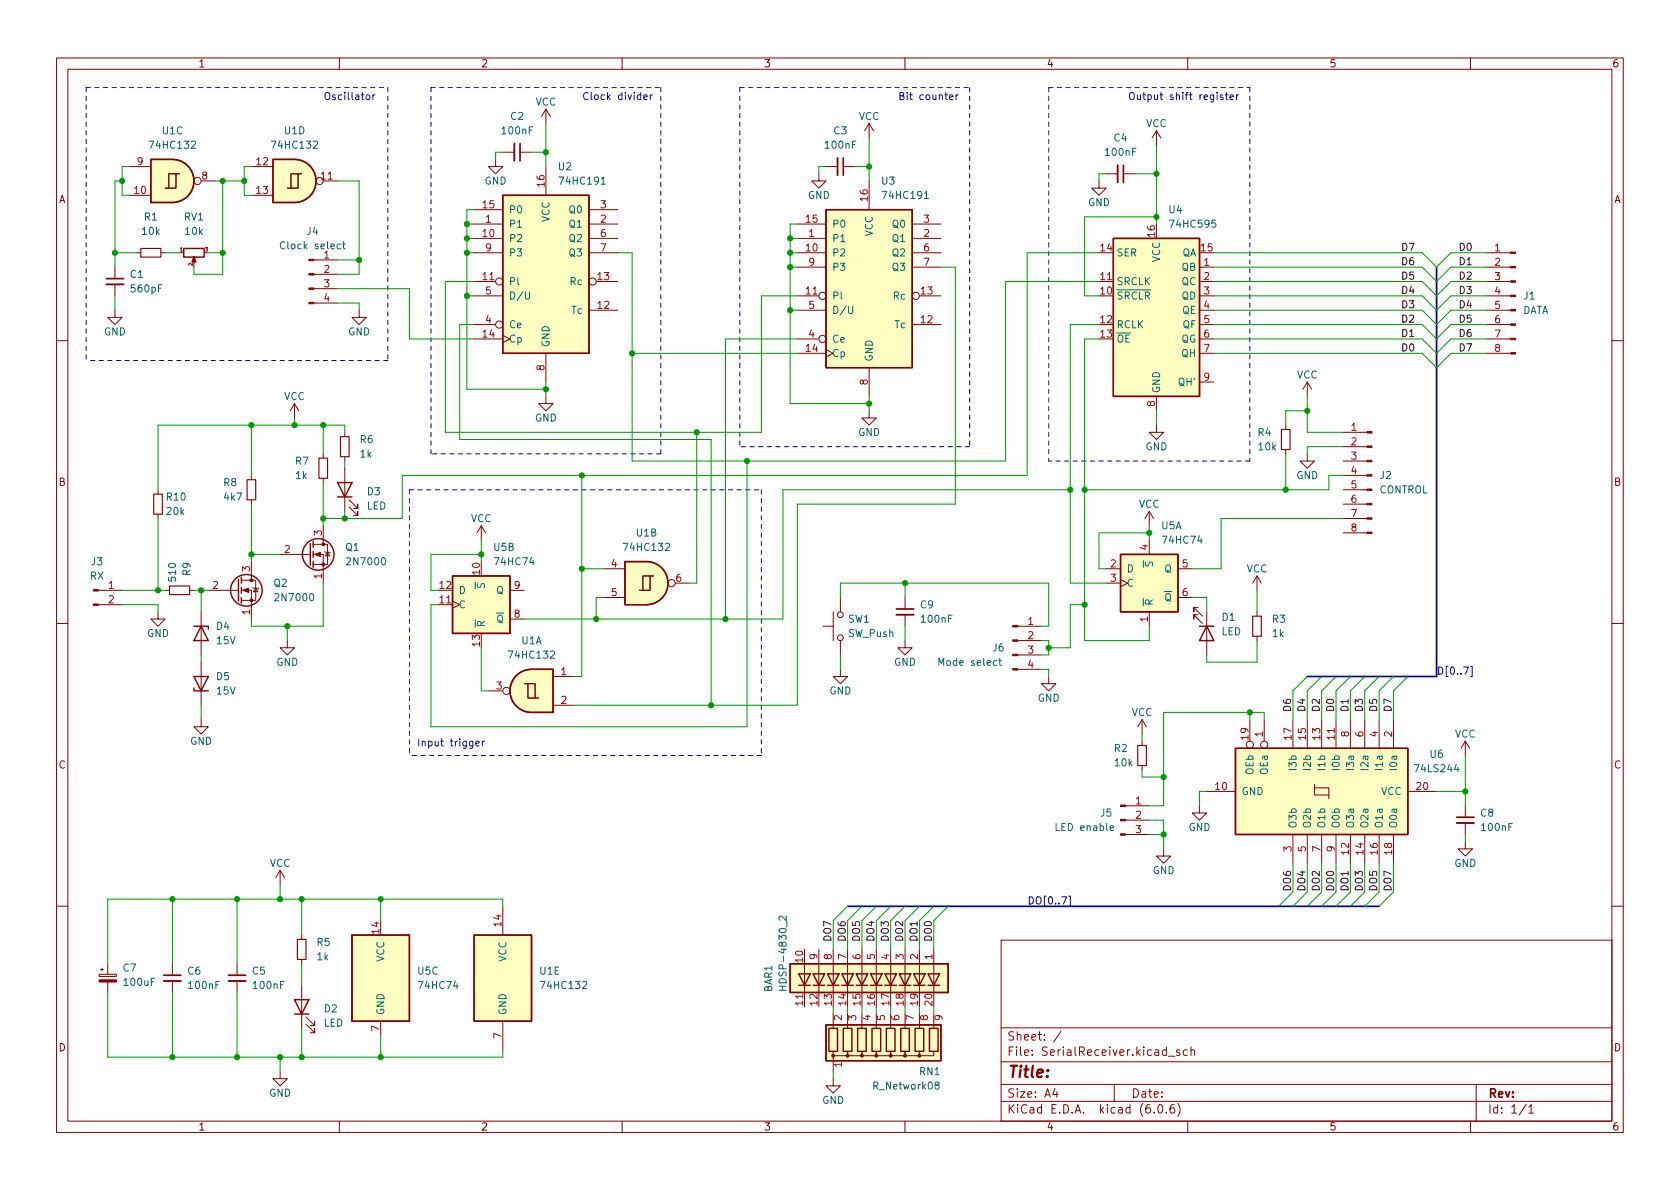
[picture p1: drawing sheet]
<svg xmlns="http://www.w3.org/2000/svg" width="297mm" height="210mm" viewBox="0 0 297 210" stroke-linecap="round" stroke-linejoin="round" font-family="sans-serif">
<defs><g id="words">
<text font-size="2.8" fill="#840000" x="178" y="190.6">Title:</text>
<g font-size="2.1" fill="#840000">
<text x="178" y="184">Sheet: /</text>
<text x="178" y="186.7">File: SerialReceiver.kicad_sch</text>
<text x="178" y="196.9">KiCad E.D.A. kicad (6.0.6)</text>
<text x="178" y="194.1">Size: A4</text>
<text x="200" y="194.1">Date:</text>
<text x="263" y="194.1">Rev:</text>
<text x="263" y="196.9">Id: 1/1</text>
</g>
<g font-size="1.8" fill="#840000">
<text x="35" y="11.9">1</text>
<text x="85" y="11.9">2</text>
<text x="135" y="11.9">3</text>
<text x="185" y="11.9">4</text>
<text x="235" y="11.9">5</text>
<text x="285" y="11.9">6</text>
<text x="10.3" y="35.9">A</text>
<text x="285.3" y="35.9">A</text>
<text x="10.3" y="85.9">B</text>
<text x="285.3" y="85.9">B</text>
<text x="10.3" y="135.9">C</text>
<text x="285.3" y="135.9">C</text>
<text x="10.3" y="185.9">D</text>
<text x="285.3" y="185.9">D</text>
<text x="35" y="199.9">1</text>
<text x="85" y="199.9">2</text>
<text x="135" y="199.9">3</text>
<text x="185" y="199.9">4</text>
<text x="235" y="199.9">5</text>
<text x="285" y="199.9">6</text>
</g>
<g font-size="1.8" fill="#0000c2">
<text x="57.1" y="17.7">Oscillator</text>
<text x="102.9" y="17.7">Clock divider</text>
<text x="158.7" y="17.7">Bit counter</text>
<text x="199.4" y="17.7">Output shift register</text>
<text x="73.7" y="132">Input trigger</text>
</g>
<g font-size="1.8" fill="#006464">
<text x="28.7" y="23.7">U1C</text>
<text x="50.3" y="23.7">U1D</text>
<text x="88.9" y="23.7">100nF</text>
<text x="90.3" y="21.2">C2</text>
<text x="94.7" y="18.7">VCC</text>
<text x="147.5" y="23.7">C3</text>
<text x="151.8" y="21.2">VCC</text>
<text x="202.6" y="22.5">VCC</text>
<text x="26.7" y="26.3">74HC132</text>
<text x="48.3" y="26.3">74HC132</text>
<text x="146" y="26.3">100nF</text>
<text x="195.6" y="27.6">100nF</text>
<text x="197" y="25">C4</text>
<text x="85.7" y="32.6">GND</text>
<text x="98.8" y="30.1">U2</text>
<text x="99.2" y="32.6">74HC191</text>
<text x="142.8" y="35.2">GND</text>
<text x="155.9" y="32.6">U3</text>
<text x="156.4" y="35.2">74HC191</text>
<text x="25.2" y="41.5">10k</text>
<text x="25.5" y="39">R1</text>
<text x="32.6" y="39">RV1</text>
<text x="32.8" y="41.5">10k</text>
<text x="54.3" y="41.5">J4</text>
<text x="89.9" y="40.3">P1</text>
<text x="89.9" y="37.7">P0</text>
<text x="97.2" y="39.3" transform="rotate(-90 97.2 39.3)">VCC</text>
<text x="100.8" y="40.3">Q1</text>
<text x="100.8" y="37.7">Q0</text>
<text x="147.1" y="40.3">P0</text>
<text x="154.3" y="41.8" transform="rotate(-90 154.3 41.8)">VCC</text>
<text x="157.9" y="40.3">Q0</text>
<text x="192.3" y="36.4">GND</text>
<text x="206.7" y="37.7">U4</text>
<text x="207.2" y="40.3">74HC595</text>
<text x="50.1" y="44.1">Clock select</text>
<text x="89.9" y="42.8">P2</text>
<text x="89.9" y="45.3">P3</text>
<text x="100.8" y="42.8">Q2</text>
<text x="100.8" y="45.3">Q3</text>
<text x="147.1" y="42.8">P1</text>
<text x="147.1" y="45.3">P2</text>
<text x="147.1" y="47.9">P3</text>
<text x="157.9" y="42.8">Q1</text>
<text x="157.9" y="45.3">Q2</text>
<text x="157.9" y="47.9">Q3</text>
<text x="197.4" y="45.3">SER</text>
<text x="205.1" y="46.4" transform="rotate(-90 205.1 46.4)">VCC</text>
<text x="208.9" y="47.9">QB</text>
<text x="208.9" y="45.3">QA</text>
<text x="23" y="49.1">C1</text>
<text x="23.3" y="51.7">560pF</text>
<text x="89.9" y="50.4">Pl</text>
<text x="89.9" y="53">D/U</text>
<text x="100.9" y="50.4">Rc</text>
<text x="147.1" y="53">Pl</text>
<text x="158" y="53">Rc</text>
<text x="197.4" y="53">~{SRCLR}</text>
<text x="197.4" y="50.4">SRCLK</text>
<text x="208.9" y="50.4">QC</text>
<text x="208.9" y="53">QD</text>
<text x="269.4" y="53">J1</text>
<text x="18.4" y="59.3">GND</text>
<text x="61.5" y="59.3">GND</text>
<text x="89.9" y="58">Ce</text>
<text x="101.1" y="55.5">Tc</text>
<text x="147.1" y="55.5">D/U</text>
<text x="158.2" y="58">Tc</text>
<text x="197.4" y="58">RCLK</text>
<text x="209" y="55.5">QE</text>
<text x="209.1" y="58">QF</text>
<text x="269.1" y="55.5">DATA</text>
<text x="89.9" y="60.6">Cp</text>
<text x="97.2" y="61.5" transform="rotate(-90 97.2 61.5)">GND</text>
<text x="147.1" y="63.1">Cp</text>
<text x="147.1" y="60.6">Ce</text>
<text x="154.3" y="64" transform="rotate(-90 154.3 64)">GND</text>
<text x="197.4" y="60.6">~{OE}</text>
<text x="208.8" y="60.6">QG</text>
<text x="208.9" y="63.1">QH</text>
<text x="50.2" y="70.7">VCC</text>
<text x="205.1" y="69.6" transform="rotate(-90 205.1 69.6)">GND</text>
<text x="208.5" y="68.2">QH'</text>
<text x="229.3" y="66.9">VCC</text>
<text x="94.6" y="74.5">GND</text>
<text x="151.7" y="77.1">GND</text>
<text x="222.4" y="77.1">R4</text>
<text x="52.3" y="82.2">R7</text>
<text x="63.7" y="78.4">R6</text>
<text x="63.7" y="80.9">1k</text>
<text x="202.5" y="79.6">GND</text>
<text x="222.6" y="79.6">10k</text>
<text x="29.5" y="88.5">R10</text>
<text x="39.6" y="86">R8</text>
<text x="39.7" y="88.5">4k7</text>
<text x="52.3" y="84.7">1k</text>
<text x="65" y="87.6">D3</text>
<text x="201.3" y="89.8">VCC</text>
<text x="229.2" y="84.7">GND</text>
<text x="243.8" y="87.2">CONTROL</text>
<text x="244" y="84.7">J2</text>
<text x="29.5" y="91.1">20k</text>
<text x="64.8" y="90.1">LED</text>
<text x="83.2" y="92.3">VCC</text>
<text x="112.5" y="94.9">U1B</text>
<text x="205.3" y="93.6">U5A</text>
<text x="16.2" y="99.9">J3</text>
<text x="33.7" y="101.8" transform="rotate(-90 33.7 101.8)">R9</text>
<text x="61.1" y="97.4">Q1</text>
<text x="61.6" y="99.9">2N7000</text>
<text x="87.3" y="97.4">U5B</text>
<text x="87.7" y="99.9">74HC74</text>
<text x="110.6" y="97.4">74HC132</text>
<text x="199.1" y="101.2">D</text>
<text x="205.8" y="96.1">74HC74</text>
<text x="205.9" y="101.2">Q</text>
<text x="220.4" y="101.2">VCC</text>
<text x="15.9" y="102.5">RX</text>
<text x="31.1" y="102.7" transform="rotate(-90 31.1 102.7)">510</text>
<text x="48.4" y="103.8">Q2</text>
<text x="48.9" y="106.3">2N7000</text>
<text x="81" y="107.6">C</text>
<text x="81" y="105">D</text>
<text x="87.8" y="105">Q</text>
<text x="162.7" y="107.6">C9</text>
<text x="199.1" y="103.8">C</text>
<text x="203.8" y="107.2" transform="rotate(-90 203.8 107.2)">~{R}</text>
<text x="204.5" y="106.3">~{Q}</text>
<text x="26" y="112.6">GND</text>
<text x="38.3" y="111.4">D4</text>
<text x="38.4" y="113.9">15V</text>
<text x="85.7" y="111" transform="rotate(-90 85.7 111)">~{R}</text>
<text x="86.4" y="110.1">~{Q}</text>
<text x="92.2" y="113.9">U1A</text>
<text x="150" y="110.1">SW1</text>
<text x="150" y="112.6">SW_Push</text>
<text x="163" y="110.1">100nF</text>
<text x="215.9" y="112.3">LED</text>
<text x="216.1" y="109.8">D1</text>
<text x="225" y="110.1">R3</text>
<text x="225" y="112.6">1k</text>
<text x="48.8" y="117.7">GND</text>
<text x="90.2" y="116.5">74HC132</text>
<text x="158.1" y="117.7">GND</text>
<text x="166.4" y="117.7">Mode select</text>
<text x="175.5" y="115.2">J6</text>
<text x="38.3" y="120.3">D5</text>
<text x="38.4" y="122.8">15V</text>
<text x="146.6" y="122.8">GND</text>
<text x="183.5" y="124.1">GND</text>
<text x="33.6" y="131.7">GND</text>
<text x="200.1" y="126.6">VCC</text>
<text x="257.2" y="130.4">VCC</text>
<text x="197" y="133">R2</text>
<text x="197.2" y="135.5">10k</text>
<text x="221.6" y="137" transform="rotate(-90 221.6 137)">OEb</text>
<text x="224.2" y="136.9" transform="rotate(-90 224.2 136.9)">OEa</text>
<text x="229.2" y="135.9" transform="rotate(-90 229.2 135.9)">I3b</text>
<text x="231.8" y="135.9" transform="rotate(-90 231.8 135.9)">I2b</text>
<text x="234.3" y="135.9" transform="rotate(-90 234.3 135.9)">I1b</text>
<text x="236.9" y="135.9" transform="rotate(-90 236.9 135.9)">I0b</text>
<text x="239.4" y="135.8" transform="rotate(-90 239.4 135.8)">I3a</text>
<text x="241.9" y="135.8" transform="rotate(-90 241.9 135.8)">I2a</text>
<text x="244.5" y="135.8" transform="rotate(-90 244.5 135.8)">I1a</text>
<text x="247" y="135.8" transform="rotate(-90 247 135.8)">I0a</text>
<text x="250.4" y="136.5">74LS244</text>
<text x="252.9" y="134">U6</text>
<text x="219.5" y="140.6">GND</text>
<text x="244.2" y="140.6">VCC</text>
<text x="187" y="146.9">LED enable</text>
<text x="194.6" y="144.4">J5</text>
<text x="210.1" y="146.9">GND</text>
<text x="229.2" y="146.6" transform="rotate(-90 229.2 146.6)">O3b</text>
<text x="231.8" y="146.6" transform="rotate(-90 231.8 146.6)">O2b</text>
<text x="234.3" y="146.6" transform="rotate(-90 234.3 146.6)">O1b</text>
<text x="236.9" y="146.6" transform="rotate(-90 236.9 146.6)">O0b</text>
<text x="239.4" y="146.6" transform="rotate(-90 239.4 146.6)">O3a</text>
<text x="241.9" y="146.6" transform="rotate(-90 241.9 146.6)">O2a</text>
<text x="244.5" y="146.6" transform="rotate(-90 244.5 146.6)">O1a</text>
<text x="247" y="146.6" transform="rotate(-90 247 146.6)">O0a</text>
<text x="261.8" y="144.4">C8</text>
<text x="262.1" y="146.9">100nF</text>
<text x="47.7" y="153.3">VCC</text>
<text x="203.8" y="154.6">GND</text>
<text x="257.1" y="153.3">GND</text>
<text x="56.1" y="167.3">R5</text>
<text x="21.8" y="171.8">C7</text>
<text x="33.2" y="172.3">C6</text>
<text x="44.6" y="172.3">C5</text>
<text x="56.1" y="169.8">1k</text>
<text x="67.9" y="170.1" transform="rotate(-90 67.9 170.1)">VCC</text>
<text x="73.9" y="172.3">U5C</text>
<text x="89.5" y="170.1" transform="rotate(-90 89.5 170.1)">VCC</text>
<text x="95.5" y="172.3">U1E</text>
<text x="22" y="174.3">100uF</text>
<text x="33.5" y="174.9">100nF</text>
<text x="44.9" y="174.9">100nF</text>
<text x="57.3" y="179">D2</text>
<text x="67.9" y="179.6" transform="rotate(-90 67.9 179.6)">GND</text>
<text x="74.2" y="174.9">74HC74</text>
<text x="89.5" y="179.6" transform="rotate(-90 89.5 179.6)">GND</text>
<text x="95.9" y="174.9">74HC132</text>
<text x="136.5" y="175.4" transform="rotate(-90 136.5 175.4)">BAR1</text>
<text x="139.1" y="174.3" transform="rotate(-90 139.1 174.3)">HDSP-4830_2</text>
<text x="57.2" y="181.5">LED</text>
<text x="162.6" y="190.1">RN1</text>
<text x="47.6" y="193.9">GND</text>
<text x="145.4" y="195.2">GND</text>
<text x="154.6" y="192.7">R_Network08</text>
</g>
<g font-size="1.8" fill="#a90000">
<text x="24.3" y="29.2">9</text>
<text x="45.4" y="29.2">12</text>
<text x="23.8" y="34.3">10</text>
<text x="35.7" y="31.7">8</text>
<text x="45.4" y="34.3">13</text>
<text x="56.8" y="31.7">11</text>
<text x="96.3" y="33" transform="rotate(-90 96.3 33)">16</text>
<text x="153.4" y="35.5" transform="rotate(-90 153.4 35.5)">16</text>
<text x="85.4" y="41.9">10</text>
<text x="85.4" y="36.8">15</text>
<text x="85.9" y="39.4">1</text>
<text x="106.2" y="39.4">2</text>
<text x="106.2" y="36.8">3</text>
<text x="106.2" y="41.9">6</text>
<text x="142.5" y="39.4">15</text>
<text x="143" y="41.9">1</text>
<text x="163.3" y="41.9">2</text>
<text x="163.3" y="39.4">3</text>
<text x="204.2" y="41.9" transform="rotate(-90 204.2 41.9)">16</text>
<text x="57.3" y="45.7">1</text>
<text x="85.9" y="44.4">9</text>
<text x="106.2" y="44.4">7</text>
<text x="142.5" y="44.4">10</text>
<text x="143" y="47">9</text>
<text x="163.3" y="44.4">6</text>
<text x="163.3" y="47">7</text>
<text x="194.6" y="44.4">14</text>
<text x="212.4" y="44.4">15</text>
<text x="212.9" y="47">1</text>
<text x="264.3" y="44.4">1</text>
<text x="264.3" y="47">2</text>
<text x="57.3" y="48.3">2</text>
<text x="57.3" y="50.8">3</text>
<text x="57.3" y="53.3">4</text>
<text x="85.4" y="49.5">11</text>
<text x="85.9" y="52.1">5</text>
<text x="105.7" y="49.5">13</text>
<text x="142.5" y="52.1">11</text>
<text x="162.8" y="52.1">13</text>
<text x="194.6" y="52.1">10</text>
<text x="194.6" y="49.5">11</text>
<text x="212.9" y="49.5">2</text>
<text x="212.9" y="52.1">3</text>
<text x="264.3" y="49.5">3</text>
<text x="264.3" y="52.1">4</text>
<text x="85.4" y="59.7">14</text>
<text x="85.9" y="57.1">4</text>
<text x="105.7" y="54.6">12</text>
<text x="143" y="59.7">4</text>
<text x="143" y="54.6">5</text>
<text x="162.8" y="57.1">12</text>
<text x="194.6" y="57.1">12</text>
<text x="194.6" y="59.7">13</text>
<text x="212.9" y="54.6">4</text>
<text x="212.9" y="57.1">5</text>
<text x="212.9" y="59.7">6</text>
<text x="264.3" y="54.6">5</text>
<text x="264.3" y="57.1">6</text>
<text x="264.3" y="59.7">7</text>
<text x="96.3" y="65.5" transform="rotate(-90 96.3 65.5)">8</text>
<text x="142.5" y="62.2">14</text>
<text x="212.9" y="62.2">7</text>
<text x="264.3" y="62.2">8</text>
<text x="153.4" y="68.1" transform="rotate(-90 153.4 68.1)">8</text>
<text x="204.2" y="71.9" transform="rotate(-90 204.2 71.9)">8</text>
<text x="212.9" y="67.3">9</text>
<text x="238.9" y="76.2">1</text>
<text x="238.9" y="78.7">2</text>
<text x="238.9" y="81.3">3</text>
<text x="238.9" y="83.8">4</text>
<text x="238.9" y="86.4">5</text>
<text x="238.9" y="88.9">6</text>
<text x="56.9" y="94.7" transform="rotate(-90 56.9 94.7)">3</text>
<text x="238.9" y="91.4">7</text>
<text x="238.9" y="94">8</text>
<text x="44.2" y="101.1" transform="rotate(-90 44.2 101.1)">3</text>
<text x="50.3" y="97.8">2</text>
<text x="84.8" y="101.6" transform="rotate(-90 84.8 101.6)">10</text>
<text x="108.1" y="100.3">4</text>
<text x="196.4" y="100.3">2</text>
<text x="202.9" y="97.3" transform="rotate(-90 202.9 97.3)">4</text>
<text x="209.1" y="100.3">5</text>
<text x="19.2" y="104.1">1</text>
<text x="19.2" y="106.7">2</text>
<text x="37.6" y="104.1">2</text>
<text x="56.9" y="102.3" transform="rotate(-90 56.9 102.3)">1</text>
<text x="77.8" y="106.7">11</text>
<text x="77.8" y="104.1">12</text>
<text x="90.9" y="104.1">9</text>
<text x="108.1" y="105.4">5</text>
<text x="119.5" y="102.9">6</text>
<text x="196.4" y="102.9">3</text>
<text x="209.1" y="105.4">6</text>
<text x="44.2" y="108.7" transform="rotate(-90 44.2 108.7)">1</text>
<text x="90.9" y="109.2">8</text>
<text x="181.8" y="110.5">1</text>
<text x="181.8" y="113">2</text>
<text x="202.9" y="110" transform="rotate(-90 202.9 110)">1</text>
<text x="84.8" y="114.3" transform="rotate(-90 84.8 114.3)">13</text>
<text x="99.2" y="119.4">1</text>
<text x="181.8" y="115.6">3</text>
<text x="181.8" y="118.1">4</text>
<text x="87.8" y="121.9">3</text>
<text x="99.2" y="124.5">2</text>
<text x="220.7" y="130.8" transform="rotate(-90 220.7 130.8)">19</text>
<text x="223.3" y="130.3" transform="rotate(-90 223.3 130.3)">1</text>
<text x="228.3" y="130.8" transform="rotate(-90 228.3 130.8)">17</text>
<text x="230.9" y="130.8" transform="rotate(-90 230.9 130.8)">15</text>
<text x="233.4" y="130.8" transform="rotate(-90 233.4 130.8)">13</text>
<text x="236" y="130.8" transform="rotate(-90 236 130.8)">11</text>
<text x="238.5" y="130.3" transform="rotate(-90 238.5 130.3)">8</text>
<text x="241" y="130.3" transform="rotate(-90 241 130.3)">6</text>
<text x="243.6" y="130.3" transform="rotate(-90 243.6 130.3)">4</text>
<text x="246.1" y="130.3" transform="rotate(-90 246.1 130.3)">2</text>
<text x="200.8" y="142.2">1</text>
<text x="214.9" y="139.7">10</text>
<text x="250.5" y="139.7">20</text>
<text x="200.8" y="144.8">2</text>
<text x="200.8" y="147.3">3</text>
<text x="228.3" y="150.6" transform="rotate(-90 228.3 150.6)">3</text>
<text x="230.9" y="150.6" transform="rotate(-90 230.9 150.6)">5</text>
<text x="233.4" y="150.6" transform="rotate(-90 233.4 150.6)">7</text>
<text x="236" y="150.6" transform="rotate(-90 236 150.6)">9</text>
<text x="238.5" y="151.1" transform="rotate(-90 238.5 151.1)">12</text>
<text x="241" y="151.1" transform="rotate(-90 241 151.1)">14</text>
<text x="243.6" y="151.1" transform="rotate(-90 243.6 151.1)">16</text>
<text x="246.1" y="151.1" transform="rotate(-90 246.1 151.1)">18</text>
<text x="67.1" y="165.1" transform="rotate(-90 67.1 165.1)">14</text>
<text x="88.6" y="163.8" transform="rotate(-90 88.6 163.8)">14</text>
<text x="142" y="170.1" transform="rotate(-90 142 170.1)">10</text>
<text x="144.5" y="169.7" transform="rotate(-90 144.5 169.7)">9</text>
<text x="147.1" y="169.7" transform="rotate(-90 147.1 169.7)">8</text>
<text x="149.6" y="169.7" transform="rotate(-90 149.6 169.7)">7</text>
<text x="152.1" y="169.7" transform="rotate(-90 152.1 169.7)">6</text>
<text x="154.7" y="169.7" transform="rotate(-90 154.7 169.7)">5</text>
<text x="157.2" y="169.7" transform="rotate(-90 157.2 169.7)">4</text>
<text x="159.8" y="169.7" transform="rotate(-90 159.8 169.7)">3</text>
<text x="162.3" y="169.7" transform="rotate(-90 162.3 169.7)">2</text>
<text x="164.8" y="169.7" transform="rotate(-90 164.8 169.7)">1</text>
<text x="142" y="177.8" transform="rotate(-90 142 177.8)">11</text>
<text x="144.5" y="177.8" transform="rotate(-90 144.5 177.8)">12</text>
<text x="147.1" y="177.8" transform="rotate(-90 147.1 177.8)">13</text>
<text x="149.6" y="177.8" transform="rotate(-90 149.6 177.8)">14</text>
<text x="152.1" y="177.8" transform="rotate(-90 152.1 177.8)">15</text>
<text x="154.7" y="177.8" transform="rotate(-90 154.7 177.8)">16</text>
<text x="157.2" y="177.8" transform="rotate(-90 157.2 177.8)">17</text>
<text x="159.8" y="177.8" transform="rotate(-90 159.8 177.8)">18</text>
<text x="162.3" y="177.8" transform="rotate(-90 162.3 177.8)">19</text>
<text x="164.8" y="177.8" transform="rotate(-90 164.8 177.8)">20</text>
<text x="67.1" y="182.4" transform="rotate(-90 67.1 182.4)">7</text>
<text x="88.6" y="183.6" transform="rotate(-90 88.6 183.6)">7</text>
<text x="148.8" y="180.4" transform="rotate(-90 148.8 180.4)">2</text>
<text x="151.4" y="180.4" transform="rotate(-90 151.4 180.4)">3</text>
<text x="153.9" y="180.4" transform="rotate(-90 153.9 180.4)">4</text>
<text x="156.5" y="180.4" transform="rotate(-90 156.5 180.4)">5</text>
<text x="159" y="180.4" transform="rotate(-90 159 180.4)">6</text>
<text x="161.5" y="180.4" transform="rotate(-90 161.5 180.4)">7</text>
<text x="164.1" y="180.4" transform="rotate(-90 164.1 180.4)">8</text>
<text x="166.6" y="180.4" transform="rotate(-90 166.6 180.4)">9</text>
<text x="148.8" y="188.7" transform="rotate(-90 148.8 188.7)">1</text>
</g>
<g font-size="1.8" fill="#0f0f0f">
<text x="247.6" y="44.3">D7</text>
<text x="247.6" y="46.9">D6</text>
<text x="257.8" y="46.9">D1</text>
<text x="257.8" y="44.3">D0</text>
<text x="247.6" y="52">D4</text>
<text x="247.6" y="49.4">D5</text>
<text x="257.8" y="52">D3</text>
<text x="257.8" y="49.4">D2</text>
<text x="247.6" y="54.5">D3</text>
<text x="247.6" y="57">D2</text>
<text x="247.6" y="59.6">D1</text>
<text x="257.8" y="57">D5</text>
<text x="257.8" y="54.5">D4</text>
<text x="257.8" y="59.6">D6</text>
<text x="247.6" y="62.1">D0</text>
<text x="257.8" y="62.1">D7</text>
<text x="228.3" y="126" transform="rotate(-90 228.3 126)">D6</text>
<text x="230.8" y="126" transform="rotate(-90 230.8 126)">D4</text>
<text x="233.3" y="126" transform="rotate(-90 233.3 126)">D2</text>
<text x="235.9" y="126" transform="rotate(-90 235.9 126)">D0</text>
<text x="238.4" y="126" transform="rotate(-90 238.4 126)">D1</text>
<text x="241" y="126" transform="rotate(-90 241 126)">D3</text>
<text x="243.5" y="126" transform="rotate(-90 243.5 126)">D5</text>
<text x="246" y="126" transform="rotate(-90 246 126)">D7</text>
<text x="228.3" y="157.7" transform="rotate(-90 228.3 157.7)">DO6</text>
<text x="230.8" y="157.7" transform="rotate(-90 230.8 157.7)">DO4</text>
<text x="233.3" y="157.7" transform="rotate(-90 233.3 157.7)">DO2</text>
<text x="235.9" y="157.7" transform="rotate(-90 235.9 157.7)">DO0</text>
<text x="238.4" y="157.7" transform="rotate(-90 238.4 157.7)">DO1</text>
<text x="241" y="157.7" transform="rotate(-90 241 157.7)">DO3</text>
<text x="243.5" y="157.7" transform="rotate(-90 243.5 157.7)">DO5</text>
<text x="246" y="157.7" transform="rotate(-90 246 157.7)">DO7</text>
<text x="147" y="166.6" transform="rotate(-90 147 166.6)">DO7</text>
<text x="149.5" y="166.6" transform="rotate(-90 149.5 166.6)">DO6</text>
<text x="152.1" y="166.6" transform="rotate(-90 152.1 166.6)">DO5</text>
<text x="154.6" y="166.6" transform="rotate(-90 154.6 166.6)">DO4</text>
<text x="157.1" y="166.6" transform="rotate(-90 157.1 166.6)">DO3</text>
<text x="159.7" y="166.6" transform="rotate(-90 159.7 166.6)">DO2</text>
<text x="162.2" y="166.6" transform="rotate(-90 162.2 166.6)">DO1</text>
<text x="164.8" y="166.6" transform="rotate(-90 164.8 166.6)">DO0</text>
</g>
<g font-size="1.8" fill="#000084">
<text x="254" y="119.3">D[0..7]</text>
<text x="181.6" y="159.9">DO[0..7]</text>
</g>
<g font-size=".9" fill="#a90000">
<text x="31.8" y="44.4">1</text>
<text x="34" y="47" transform="rotate(-90 34 47)">2</text>
<text x="36.3" y="44.4">3</text>
</g>
</g></defs>
<g fill="none" stroke="#840000" stroke-width=".18">
<path d="M10 10.2h277v190.1h-277zM12 12.2h273v186.1h-273zM60 10.2v2M96.5 19.3l-.7 1.3M96.5 19.3v2.5M96.5 19.3l.8 1.3M110 10.2v2M160 10.2v2M210 10.2v2M260 10.2v2M22.9 34.5h3.8M22.9 29.5h3.8"/>
<path d="M31.1 30.7h-1.3v2.6M31.7 30.7h-.6v2.6h-1.9M35.6 32h2.5M44.4 34.5h3.9M44.4 29.5h3.9M52.7 30.7h-1.3v2.6M53.3 30.7h-.6v2.6h-1.9M57.1 32h2.6M83.8 39.6h5.1M83.8 37.1h5.1M87.6 28.2v1.3h1.3l-1.3 1.2-1.2-1.2h1.2M88.9 26.9h2"/>
<path d="M91.9 26.9h2.1M96.5 29.5v5M104.1 39.6h5.1M104.1 37.1h5.1M141 39.6h5M144.8 30.7v1.3h1.2l-1.2 1.3-1.3-1.3h1.3M146 29.5h2.1M149.1 29.5h2M153.7 21.8l-.8 1.3M153.7 21.8v2.6M153.7 32v5.1M153.7 21.8l.7 1.3"/>
<path d="M161.3 39.6h5.1M194.3 32v1.3h1.3l-1.3 1.2-1.3-1.2h1.3M195.6 30.7h2M198.6 30.7h2.1M204.5 23.1v2.5M204.5 23.1l-.8 1.3M204.5 23.1l.7 1.3M20.3 54.9v1.2h1.3l-1.3 1.3-1.3-1.3h1.3M20.3 47.2v2.1M20.3 50.3v2M24.1 44.7h.8M28.4 44.7h.8"/>
<path d="M55.5 53.6h4.2M55.5 51h4.2M55.5 48.5h4.2M55.5 46h4.2M63.5 54.9v1.2h1.3l-1.3 1.3-1.3-1.3h1.3M83.8 44.7h5.1M83.8 42.2h5.1M83.8 49.8h3.8M83.8 59.9h5.1M83.8 57.4h3.8M83.8 52.3h5.1M88.9 59.3l1.3 .6-1.3 .7"/>
<path d="M104.1 44.7h5.1M104.1 42.2h5.1M104.1 54.9h5.1M105.4 49.8h3.8M141 44.7h5M141 42.2h5M141 54.9h5M141 59.9h3.8M141 52.3h3.8M141 47.2h5M161.3 44.7h5.1M161.3 42.2h5.1"/>
<path d="M161.3 57.4h5.1M161.3 47.2h5.1M162.6 52.3h3.8M194.3 49.8h2.5M212.1 49.8h2.5M212.1 54.9h2.5M212.1 59.9h2.5M212.1 57.4h2.5M212.1 52.3h2.5M212.1 47.2h2.5M262.9 44.7h4.2M262.9 49.8h4.2"/>
<path d="M262.9 54.9h4.2M262.9 59.9h4.2M262.9 57.4h4.2M262.9 52.3h4.2M262.9 47.2h4.2M10 60.2h2M52.1 71.4l-.8 1.2M52.1 71.4v2.5M52.1 71.4l.7 1.2M61 76.4v.8M96.5 70.1v1.3h1.3l-1.3 1.2-1.3-1.2h1.3M96.5 62.5v5.1"/>
<path d="M141 62.5h5M146 61.8l1.3 .7-1.3 .6M153.7 72.6v1.3h1.2l-1.2 1.3-1.3-1.3h1.3M153.7 65v5.1M204.5 75.2v1.2h1.2l-1.2 1.3-1.3-1.3h1.3M204.5 70.1v2.5M212.1 62.5h2.5M212.1 67.6h2.5M227.3 75.2v.7M227.3 79.5v.8M231.1 67.6v2.5M231.1 67.6l-.7 1.2"/>
<path d="M231.1 67.6l.8 1.2M237.5 79h4.2M237.5 76.4h4.2M262.9 62.5h4.2M285 60.2h2M27.9 86.6v.8M27.9 90.9v.8M44.4 84.1v.7M44.4 88.4v.7M44.4 99.3v3.3M49.5 98h5.4M55.4 98h1.7v5.1"/>
<path d="M55.4 96.3h2.5v3.5h-2.5M57.1 80.3v.7M57.1 84.6v.7M57.1 93v3.3M57.4 97.5l.1 .2h.8l.1 .1M57.9 97.7l.4 .6h-.8zM61 80.8v.7M61 82.8v7.6M61.7 89.7l1.5 1.5v-.8v.8h-.7M61.7 88.4l1.5 1.5v-.8v.8h-.7M85.1 93l-.8 1.2M85.1 93v2.5"/>
<path d="M85.1 93l.8 1.2M203.2 90.4v2.6M203.2 95.5v2.5M203.2 90.4l-.8 1.3M203.2 90.4l.8 1.3M231.1 80.3v1.2h1.3l-1.3 1.3-1.2-1.3h1.2M237.5 94.2h4.2M237.5 91.7h4.2M237.5 89.1h4.2M237.5 86.6h4.2M237.5 84.1h4.2M237.5 81.5h4.2"/>
<path d="M10 110.2h2M17.4 106.9h4.2M17.4 104.4h4.2M27.9 108.2v1.3h1.3l-1.3 1.2-1.2-1.2h1.2M29.2 104.4h.8M33.5 104.4h.8M35.6 108.2v7.6M35.6 117.1v7.6M36.8 104.4h5.4M42.7 104.4h1.7v5.1M42.7 102.6h2.5v3.6h-2.5M44.7 103.9l.1 .1h.8l.1 .1"/>
<path d="M45.2 104l.4 .6h-.8zM50.8 113.3v1.2h1.3l-1.3 1.3-1.3-1.3h1.3M77.5 106.9h2.5M80 106.3l1.3 .6-1.3 .7M90.2 104.4h2.5M90.2 109.5h2.5M97.8 119.6h3.8M106.7 100.6h3.8M106.7 105.7h3.8M114.9 101.8h-1.2v2.6M115.6 101.8h-.7v2.6h-1.9M119.4 103.1h2.5"/>
<path d="M145.5 110.7h1.8M147.3 108.2v5.1M148.6 118.4v1.2h1.3l-1.3 1.3-1.3-1.3h1.3M148.6 105.7v2.5M148.6 113.3v2.5M160 113.3v1.2h1.3l-1.3 1.3-1.3-1.3h1.3M160 105.7v2M160 108.7v2M179.9 110.7h4.2M179.9 118.4h4.2M179.9 115.8h4.2M179.9 113.3h4.2"/>
<path d="M185.4 119.6v1.3h1.3l-1.3 1.3-1.3-1.3h1.3M195.6 100.6h2.5M195.6 103.1h2.5M198.1 102.5l1.3 .6-1.3 .7M203.2 108.2v2.5M208.3 100.6h2.5M208.3 105.7h2.5M211.8 107.4h-.7v.8v-.8l1.5 1.6M211.8 108.7h-.7v.8v-.8l1.5 1.5M213.4 108.2v7.6M222.2 101.8v2.6M222.2 108.2v.8"/>
<path d="M222.2 112.5v.8M222.2 101.8l-.7 1.3M222.2 101.8l.8 1.3M285 110.2h2M35.6 127.2v1.3h1.2l-1.2 1.3-1.3-1.3h1.3M86.4 122.2h2.5M92.7 120.9h.6v2.5h1.9M93.3 120.9h1.3v2.5M97.8 124.7h3.8M201.9 127.2l-.7 1.3M201.9 127.2v2.6M201.9 131.1v.7"/>
<path d="M201.9 135.4v.7M201.9 127.2l.8 1.3M213.4 139.9h5M221 127.2v3.9M223.5 127.2v3.9M228.6 127.2v5.1M231.1 127.2v5.1M232.4 139.3h2.5v1.3M232.4 138.7v1.9h2.5v.6M233.7 127.2v5.1M236.2 127.2v5.1M238.8 127.2v5.1"/>
<path d="M241.3 127.2v5.1M243.8 127.2v5.1M246.4 127.2v5.1M248.9 139.9h5.1M259.1 131.1l-.8 1.2M259.1 131.1v2.5M259.1 131.1l.7 1.2M49.5 153.9l-.7 1.3M49.5 153.9v2.6M49.5 153.9l.8 1.3M199 147.6h4.2M199 145h4.2"/>
<path d="M199 142.5h4.2M205.7 150.1v1.3h1.3l-1.3 1.2-1.2-1.2h1.2M212.1 142.5v1.3h1.3l-1.3 1.2-1.3-1.2h1.3M228.6 147.6v5M231.1 147.6v5M233.7 147.6v5M236.2 147.6v5M238.8 147.6v5M241.3 147.6v5M243.8 147.6v5M246.4 147.6v5M259.1 148.8v1.3h1.2l-1.2 1.3-1.3-1.3h1.3"/>
<path d="M259.1 142.5v2M259.1 145.5v2.1M10 160.2h2M17.5 172.3h3.1v.4h-3.1zM17.8 171.4h.5M18 171.2v.5M19 170.4v1.9M19 173.7v1.8M30.5 170.4v2.1M30.5 173.5v2M41.9 170.4v2.1M41.9 173.5v2"/>
<path d="M53.3 165.3v.8M53.3 169.7v.7M53.3 174.2v7.7M54.1 179.8l1.5 1.6v-.8v.8h-.7M88.9 160.3v5M142.2 170.4v7.6M144.8 167.9v7.6M147.3 167.9v7.6M149.9 167.9v7.6M152.4 167.9v7.6M154.9 167.9v7.6M157.5 167.9v7.6"/>
<path d="M160 167.9v7.6M162.6 167.9v7.6M165.1 167.9v7.6M177 166.3h108v32h-108zM285 160.2h2M49.5 189.5v1.2h1.3l-1.3 1.3-1.2-1.3h1.2M54.1 181.1l1.5 1.5v-.7v.7h-.7M60 198.3v2M67.3 180.6v2.5M88.9 180.6v5.1M110 198.3v2M147.3 185.9v.8h2.6v-.8v.8h2.5v-.8v.8h2.5v-.8v.8h2.6v-.8v.8h2.5v-.8v.8h2.6v-.8v.8h2.5v-.8"/>
<path d="M147.3 190.7v1.3h-1.3l1.3 1.3 1.3-1.3h-1.3M147.3 180.6v1.3M147.3 186.9v2.6M149.9 180.6v1.3M152.4 180.6v1.3M154.9 180.6v1.3M157.5 180.6v1.3M160 198.3v2M160 180.6v1.3M162.6 180.6v1.3M165.1 180.6v1.3M177 194.8h108"/>
<path d="M177 191.8h108M177 187.8h108M177 181.8h108M186.5 192.5l-.4 1h1M186.9 193v1M187.6 182.4l-1.3 1.9M197 191.8v3M204.1 196.7v.1M204.9 195.4l.2-.1a.81 .81 0 0 1 .6 .7 .81 .81 0 0 1-.3 .8h-.2a.81 .81 0 0 1-.6-.6 .81 .81 0 0 1 .3-.8zM206.2 196.7v.1M206.6 186.8h1.1M207.6 195.3a.59 .59 0 0 0-.7 .7v.5l.1 .3h.4l.2-.1 .1-.5-.1-.2-.5-.1-.2 .3"/>
<path d="M208.2 195.1a1.72 1.72 0 0 1 0 2.3M208.6 185.7l-.4-.1-.2 .2 .1 .3 .5 .1v.4h-.6M209.9 185.7l-.4-.1-.3 .3v.4l.2 .3h.5M210 198.3v2M210.6 185.8l.2-.2 .3 .1 .1 .9M210.6 185.1v1.5M260 198.3v2M261 191.8v6.5M269.9 195.3l-1.3 1.9M270.3 195.8l.4-.5v1.5M270.3 196.8h.9"/>
<circle cx="34.9" cy="32" r=".63"/>
<circle cx="56.5" cy="32" r=".63"/>
<circle cx="88.3" cy="49.8" r=".63"/>
<circle cx="88.3" cy="57.4" r=".63"/>
<circle cx="104.8" cy="49.8" r=".63"/>
<circle cx="145.4" cy="52.3" r=".63"/>
<circle cx="145.4" cy="59.9" r=".63"/>
<circle cx="161.9" cy="52.3" r=".63"/>
<circle cx="118.7" cy="103.1" r=".63"/>
<circle cx="148.6" cy="108.7" r=".51"/>
<circle cx="148.6" cy="112.8" r=".51"/>
<circle cx="89.5" cy="122.2" r=".63"/>
<circle cx="221" cy="131.7" r=".63"/>
<circle cx="223.5" cy="131.7" r=".63"/>
</g>
<g fill="#ffffc2" stroke="#ffffc2" stroke-width=".18">
<path d="M62.2 165.3h10.2v15.3h-10.2z"/>
<path d="M114.3 99.3a3.8 3.8 0 0 1 3.8 3.8 3.8 3.8 0 0 1-3.8 3.8z"/>
<path d="M110.5 99.3h3.8v7.6h-3.8z"/>
<path d="M146 181.2h20.4v6.4h-20.4z"/>
<path d="M198.1 98h10.2v10.2h-10.2z"/>
<path d="M218.4 132.3h30.5v15.3h-30.5z"/>
<path d="M91.3 119.5a3.8 3.8 0 0 1 2.7-1.1v7.6a3.8 3.8 0 0 1-3.5-2.4 3.8 3.8 0 0 1 .8-4.1z"/>
<path d="M94 118.4h3.8v7.6h-3.8z"/>
<path d="M88.9 34.5h15.2v28h-15.2z"/>
<path d="M30.5 28.2a3.8 3.8 0 0 1 3.8 3.8 3.8 3.8 0 0 1-3.8 3.8z"/>
<path d="M26.7 28.2h3.8v7.6h-3.8z"/>
<path d="M52.1 28.2a3.8 3.8 0 0 1 3.8 3.8 3.8 3.8 0 0 1-3.8 3.8z"/>
<path d="M48.3 28.2h3.8v7.6h-3.8z"/>
<path d="M83.8 165.3h10.2v15.3h-10.2z"/>
<path d="M80 101.8h10.2v10.2h-10.2z"/>
<path d="M139.7 170.4h27.9v5.1h-27.9z"/>
<path d="M146 37.1h15.3v27.9h-15.3z"/>
<path d="M196.8 42.2h15.3v27.9h-15.3z"/>
</g>
<g fill="none" stroke="#840000" stroke-width=".25">
<path d="M26.7 28.2h3.8a3.8 3.8 0 0 1 3.8 3.8 3.8 3.8 0 0 1-3.8 3.8h-3.8zM48.3 28.2h3.8a3.8 3.8 0 0 1 3.8 3.8 3.8 3.8 0 0 1-3.8 3.8h-3.8zM88.9 34.5h15.2v28h-15.2zM146 37.1h15.3v27.9h-15.3zM32.5 43.9h3.6v1.6h-3.6zM196.8 42.2h15.3v27.9h-15.3zM54.9 96.1v3.8M55.4 95.8v1M55.4 97.5v1M55.4 99.3v1M59.7 85.3h2.5l-1.2 2.6zM59.7 87.9h2.5"/>
<path d="M110.5 99.3h3.8a3.8 3.8 0 0 1 3.8 3.8 3.8 3.8 0 0 1-3.8 3.8h-3.8zM198.1 98h10.2v10.2h-10.2zM34.3 110.7h2.5v.5M34.3 119.6h2.5l-1.2 2.6zM35.6 110.7l1.2 2.6h-2.5zM42.2 102.5v3.8M42.7 102.1v1M42.7 103.9v1M42.7 105.7v1M80 101.8h10.2v10.2h-10.2zM91.3 119.5a3.8 3.8 0 0 1 2.7-1.1h3.8v7.6h-3.8a3.8 3.8 0 0 1-3.5-2.4 3.8 3.8 0 0 1 .8-4.1zM212.1 110.7h2.5"/>
<path d="M213.4 110.7l1.2 2.6h-2.5zM34.3 121.7v.5h2.5M218.4 132.3h30.5v15.3h-30.5zM52.1 176.8h2.5l-1.3 2.5zM52.1 179.3h2.5M62.2 165.3h10.2v15.3h-10.2zM83.8 165.3h10.2v15.3h-10.2zM139.7 170.4h27.9v5.1h-27.9zM141.2 172.2h2.1l-1.1 2zM141.2 174.2h2.1M143.8 172.2h2l-1 2zM143.8 174.2h2"/>
<path d="M146.3 172.2h2l-1 2zM146.3 174.2h2M148.8 172.2h2.1l-1 2zM148.8 174.2h2.1M151.4 172.2h2l-1 2zM151.4 174.2h2M153.9 172.2h2.1l-1.1 2zM153.9 174.2h2.1M156.5 172.2h2l-1 2zM156.5 174.2h2M159 172.2h2l-1 2zM159 174.2h2"/>
<path d="M161.5 172.2h2.1l-1 2zM161.5 174.2h2.1M164.1 172.2h2l-1 2zM164.1 174.2h2M146 181.2h20.4v6.4h-20.4zM146.6 181.9h1.5v4h-1.5zM149.1 181.9h1.5v4h-1.5zM151.6 181.9h1.6v4h-1.6zM154.2 181.9h1.5v4h-1.5zM156.7 181.9h1.5v4h-1.5zM159.3 181.9h1.5v4h-1.5zM161.8 181.9h1.5v4h-1.5z"/>
<path d="M164.3 181.9h1.6v4h-1.6z"/>
<circle cx="56.3" cy="98" r="2.79"/>
<circle cx="43.6" cy="104.4" r="2.79"/>
</g>
<path d="M24.9 43.9h3.5v1.6h-3.5zM60.2 77.2h1.5v3.6h-1.5zM226.6 75.9h1.5v3.6h-1.5zM27.2 87.4h1.5v3.5h-1.5zM43.7 84.8h1.5v3.6h-1.5zM56.4 81h1.5v3.6h-1.5zM30 103.6h3.5v1.6h-3.5zM221.5 109h1.5v3.5h-1.5zM201.2 131.8h1.5v3.6h-1.5zM52.6 166.1h1.5v3.6h-1.5z" fill="none" stroke="#840000" stroke-width=".2"/>
<g fill="#840000" stroke="#840000" stroke-width=".18">
<path d="M16.5 106.8h.9v.3h-.9z"/>
<path d="M16.5 104.3h.9v.2h-.9z"/>
<path d="M55.6 98l1-.3v.7z"/>
<path d="M17.5 173.3h3.1v.4h-3.1z"/>
<path d="M54.6 53.5h.9v.2h-.9z"/>
<path d="M54.6 50.9h.9v.3h-.9z"/>
<path d="M54.6 48.4h.9v.2h-.9z"/>
<path d="M54.6 45.8h.9v.3h-.9z"/>
<path d="M34.3 45.3l.4 1h-.8l.4-1v.3z"/>
<path d="M179.1 118.2h.8v.3h-.8z"/>
<path d="M179.1 115.7h.8v.2h-.8z"/>
<path d="M179.1 113.2h.8v.2h-.8z"/>
<path d="M179.1 110.6h.8v.3h-.8z"/>
<path d="M198.1 147.4h.9v.3h-.9z"/>
<path d="M198.1 144.9h.9v.3h-.9z"/>
<path d="M198.1 142.4h.9v.2h-.9z"/>
<path d="M241.7 94.1h.9v.3h-.9z"/>
<path d="M241.7 91.6h.9v.2h-.9z"/>
<path d="M241.7 89h.9v.3h-.9z"/>
<path d="M241.7 86.5h.9v.2h-.9z"/>
<path d="M241.7 83.9h.9v.3h-.9z"/>
<path d="M241.7 81.4h.9v.3h-.9z"/>
<path d="M241.7 78.9h.9v.2h-.9z"/>
<path d="M241.7 76.3h.9v.3h-.9z"/>
<path d="M42.9 104.4l1-.4v.8z"/>
<path d="M267.1 62.4h.9v.2h-.9z"/>
<path d="M267.1 59.8h.9v.3h-.9z"/>
<path d="M267.1 57.3h.9v.2h-.9z"/>
<path d="M267.1 54.7h.9v.3h-.9z"/>
<path d="M267.1 52.2h.9v.2h-.9z"/>
<path d="M267.1 49.7h.9v.2h-.9z"/>
<path d="M267.1 47.1h.9v.3h-.9z"/>
<path d="M267.1 44.6h.9v.2h-.9z"/>
<circle cx="57.1" cy="99.8" r=".25"/>
<circle cx="57.1" cy="96.3" r=".25"/>
<circle cx="147.3" cy="186.7" r=".25"/>
<circle cx="149.9" cy="186.7" r=".25"/>
<circle cx="152.4" cy="186.7" r=".25"/>
<circle cx="154.9" cy="186.7" r=".25"/>
<circle cx="157.5" cy="186.7" r=".25"/>
<circle cx="160" cy="186.7" r=".25"/>
<circle cx="162.6" cy="186.7" r=".25"/>
<circle cx="44.4" cy="106.2" r=".25"/>
<circle cx="44.4" cy="102.6" r=".25"/>
</g>
<g fill="none" stroke="#006464" stroke-width=".18">
<path d="M106.3 32.6h.7M163.4 35.1h.8M60.2 43.2h-.4l-.2 .2 .1 .5h.5M60.6 43.2h.5M60.7 42.7v1.1l.4 .2M92.9 51.6v1.1l.2 .2 .4-.1 .1-.1v-1.1M150 54.2v1l.3 .2h.3l.2-.2v-1M202.1 99.1v1.2M202.6 99.4l-.1 .5 .1 .1h.4l.2-.5 .3-.1 .3 .2-.1 .5M84 102.9v1.3M84.5 103.2l-.1 .5 .1 .1h.4l.2-.5 .3-.1 .3 .2-.1 .5M176.6 116.8h.5"/>
<path d="M176.8 116.4v1.1l.3 .2M196.3 146.4l.6-.1-.1-.2-.3-.1-.2 .2v.6h.5M137.7 175.1h1.3M138.3 174.4v.7M139 162v.8l-.9-.8-.4 .2 .2 .5M165.6 191.9l-.3-.3 .1-.2 .2-.1 .3 .1 .1 .2v.1l-.6 .2-.1 .2v.3l.3 .2h.2l.2-.2v-.4l-.2-.1"/>
</g>
<path d="M90.9 25.4v3M148.1 27.9v3.1M197.6 29.2v3.1M18.8 50.3h3M158.5 108.7h3M257.6 145.5h3M29 173.5h3M40.4 173.5h3" fill="none" stroke="#840000" stroke-width=".33"/>
<path d="M91.9 25.4v3M149.1 27.9v3.1M198.6 29.2v3.1M18.8 49.3h3M158.5 107.7h3M257.6 144.5h3M29 172.5h3M40.4 172.5h3" fill="none" stroke="#840000" stroke-width=".3"/>
<path d="M260 117.8h.3v1.8h-.3M188.9 158.5h.3v1.8h-.3" fill="none" stroke="#000084" stroke-width=".18"/>
<g fill="none" stroke="#0000c2" stroke-width=".18">
<path d="M64.8 16.8h.3l.3 .2v.4l-.3 .2h-.3l-.1-.2zM65.9 16.8v.8M66.3 16.8l-.4 .2M113.8 17.2l.6-.1v-.3h-.4l-.2 .2 .1 .6h.5M115 16.8v.8M115.3 16.8l-.3 .2M167.9 17.2l.6-.1-.1-.3h-.3l-.2 .2 .1 .6h.4M169 16.8v.8M169.4 16.8l-.4 .2M216.2 16.8h-.3l-.2 .2 .1 .1 .4 .2v.3h-.5M216.6 16.8h.5M216.8 16.3v1.1l.3 .2"/>
<path d="M217.5 17.2l.6-.1-.1-.3h-.3l-.2 .2v.6h.5M218.6 16.8v.8M219 16.8l-.4 .2M84.1 131.5l.6-.1v-.3h-.4l-.2 .2 .1 .6h.5M85.3 131.1v.8M85.7 131.1l-.4 .2"/>
</g>
<g fill="none" stroke="#0000c2" stroke-width=".18" stroke-dasharray=".8 .8">
<path d="M15.2 15.5h53.4M15.2 15.5v48.2M68.6 15.5v48.2M76.2 15.5h40.6M76.2 15.5v64.8M116.8 15.5v64.8M130.8 15.5h40.6M130.8 15.5v63.5M171.4 15.5v63.5M185.4 15.5v66M185.4 15.5h35.6M221 15.5v66"/>
<path d="M68.6 63.7h-53.4M171.4 79h-40.6M72.4 86.6h62.2M72.4 86.6v47M116.8 80.3h-40.6M134.6 86.6v47M221 81.5h-35.6M134.6 133.6h-62.2"/>
</g>
<path d="M254 47.2v72.4h-22.9M149.9 160.3h93.9" fill="none" stroke="#000084" stroke-width=".3"/>
<g fill="none" stroke="#009600" stroke-width=".18">
<path d="M21.6 32h-1.3v15.2M22.9 29.5h-1.3v5h1.3M38.1 32h5.1M39.4 32v16.5h-5.1v-1.3M44.4 29.5h-1.2v5h1.2M59.7 32h3.8v16.5h-3.8M82.5 39.6h1.3M83.8 37.1h-1.3v31.7h14M88.9 26.9h-1.3v1.3M94 26.9h2.5M96.5 21.8v7.7M141 39.6h-1.3v31.8h14"/>
<path d="M146 29.5h-1.2v1.2M151.1 29.5h2.6M153.7 24.4v7.6M195.6 30.7h-1.3v1.3M200.7 30.7h3.8M204.5 38.3h-12.7v14h2.5M204.5 25.6v14M20.3 44.7h3.8M20.3 52.3v2.6M29.2 44.7h2.5M36.8 44.7h2.6M59.7 51h12.7v8.9h11.4"/>
<path d="M59.7 53.6h3.8v1.3M59.7 46h3.8M82.5 52.3h1.3M82.5 42.2h1.3M82.5 44.7h1.3M83.8 49.8h-5.1v26.6h55.9v-24.1h6.4M83.8 57.4h-2.5v20.3h44.4v47M109.2 44.7h2.6v36.8h66v-31.7h16.5M139.7 42.2h1.3M139.7 44.7h1.3M139.7 47.2h1.3M139.7 54.9h1.3"/>
<path d="M141 59.9h-12.7v49.6M166.4 47.2h2.5v41.9h-27.9v35.6h-39.4M194.3 57.4h-5.1v45.7h6.4M194.3 59.9h-2.5v53.4h11.4v-2.6M194.3 44.7h-12.7v39.4h-110.5v7.6h-14M214.6 49.8h36.9l2.5 2.5 2.5-2.5h6.4M214.6 52.3h36.9l2.5 2.6 2.5-2.6h6.4M214.6 57.4h36.9l2.5 2.5 2.5-2.5h6.4M214.6 59.9h36.9l2.5 2.6 2.5-2.6h6.4M214.6 44.7h36.9l2.5 2.5 2.5-2.5h6.4M214.6 47.2h36.9l2.5 2.6 2.5-2.6h6.4M214.6 54.9h36.9l2.5 2.5 2.5-2.5h6.4"/>
<path d="M44.4 75.2v8.9M52.1 73.9v1.3M57.1 75.2v5.1M61 76.4v-1.2h-33.1v11.4M96.5 67.6v2.5M111.8 62.5h29.2M123.2 76.4v26.7h-1.3M153.7 70.1v2.5M204.5 72.6v2.6M214.6 62.5h36.9l2.5 2.5 2.5-2.5h6.4M231.1 70.1v6.3h6.4M231.1 72.6h-3.8v2.6"/>
<path d="M237.5 79h-6.4v1.3M27.9 91.7v12.7M44.4 89.1v10.2M44.4 98h5.1M57.1 85.3v7.7M61 81.5v1.3M61 90.4v1.3M85.1 98h-8.9v6.4h1.3M85.1 95.5v3.8M102.9 84.1v35.5h-1.3M132.1 81.5v47h-55.9v-21.6h1.3M189.2 86.6h-50.8v22.9h-45.7"/>
<path d="M203.2 94.2h-8.9v6.4h1.3M203.2 93v2.5M227.3 80.3v6.3M237.5 84.1h-2.6v2.5h-43.1M237.5 91.7h-21.6v8.9h-5.1M21.6 106.9h6.3v1.3M21.6 104.4h7.6M34.3 104.4h2.5M35.6 104.4v3.8M35.6 115.8v1.3M50.8 110.7v2.6M57.1 103.1v7.6h-12.7v-1.2"/>
<path d="M85.1 114.5v7.7h1.3M102.9 100.6h3.8M106.7 105.7h-1.3v3.8M148.6 105.7v-2.6h36.8v7.6h-1.3M148.6 115.8v2.6M160 103.1v2.6M160 110.7v2.6M184.1 113.3h1.3v2.5h-1.3M184.1 118.4h1.3v1.2M191.8 106.9h-2.6v7.6h-3.8M210.8 105.7h2.6v2.5M222.2 104.4v3.8"/>
<path d="M222.2 113.3v3.8h-8.8v-1.3M231.1 119.6l-2.5 2.6v5M233.7 119.6l-2.6 2.6v5M236.2 119.6l-2.5 2.6v5M238.8 119.6l-2.6 2.6v5M241.3 119.6l-2.5 2.6v5M243.8 119.6l-2.5 2.6v5M246.4 119.6l-2.6 2.6v5M248.9 119.6l-2.5 2.6v5M35.6 124.7v2.5M201.9 136.1v1.3h3.8M201.9 129.8v1.3"/>
<path d="M213.4 139.9h-1.3v2.6M221 126v1.2M223.5 127.2v-1.2h-17.8v16.5h-2.5M254 139.9h5.1M259.1 133.6v8.9M30.5 159v11.4M41.9 159v11.4M49.5 156.5v2.5M53.3 159v6.3M67.3 159v3.8M203.2 147.6h2.5M203.2 145h2.5v5.1"/>
<path d="M228.6 152.6v5.1l-2.5 2.6M231.1 152.6v5.1l-2.5 2.6M233.7 152.6v5.1l-2.6 2.6M236.2 152.6v5.1l-2.5 2.6M238.8 152.6v5.1l-2.6 2.6M241.3 152.6v5.1l-2.5 2.6M243.8 152.6v5.1l-2.5 2.6M246.4 152.6v5.1l-2.6 2.6M259.1 147.6v1.2M19 175.5v11.4h69.9v-1.2M30.5 175.5v11.4M41.9 175.5v11.4"/>
<path d="M53.3 170.4v3.8M88.9 160.3v-1.3h-69.9v11.4M147.3 178v1.3M149.9 178v1.3M149.9 160.3l-2.6 2.5v5.1M152.4 160.3l-2.5 2.5v5.1M152.4 178v1.3M154.9 178v1.3M154.9 160.3l-2.5 2.5v5.1M157.5 178v1.3M157.5 160.3l-2.6 2.5v5.1M160 160.3l-2.5 2.5v5.1"/>
<path d="M160 178v1.3M162.6 160.3l-2.6 2.5v5.1M162.6 178v1.3M165.1 160.3l-2.5 2.5v5.1M165.1 178v1.3M167.6 160.3l-2.5 2.5v5.1M49.5 186.9v2.6M53.3 181.9v5M67.3 183.1v3.8M147.3 189.5v1.2"/>
</g>
<g fill="#009600" stroke="#009600" stroke-width=".18">
<circle cx="259.1" cy="139.9" r=".46"/>
<circle cx="221" cy="126" r=".46"/>
<circle cx="205.7" cy="147.6" r=".46"/>
<circle cx="205.7" cy="137.4" r=".46"/>
<circle cx="203.2" cy="94.2" r=".46"/>
<circle cx="227.3" cy="86.6" r=".46"/>
<circle cx="231.1" cy="72.6" r=".46"/>
<circle cx="191.8" cy="106.9" r=".46"/>
<circle cx="67.3" cy="186.9" r=".46"/>
<circle cx="53.3" cy="186.9" r=".46"/>
<circle cx="49.5" cy="186.9" r=".46"/>
<circle cx="67.3" cy="159" r=".46"/>
<circle cx="41.9" cy="186.9" r=".46"/>
<circle cx="30.5" cy="186.9" r=".46"/>
<circle cx="30.5" cy="159" r=".46"/>
<circle cx="82.5" cy="52.3" r=".46"/>
<circle cx="82.5" cy="44.7" r=".46"/>
<circle cx="82.5" cy="42.2" r=".46"/>
<circle cx="82.5" cy="39.6" r=".46"/>
<circle cx="96.5" cy="26.9" r=".46"/>
<circle cx="96.5" cy="68.8" r=".46"/>
<circle cx="111.8" cy="62.5" r=".46"/>
<circle cx="44.4" cy="75.2" r=".46"/>
<circle cx="39.4" cy="44.7" r=".46"/>
<circle cx="52.1" cy="75.2" r=".46"/>
<circle cx="57.1" cy="75.2" r=".46"/>
<circle cx="85.1" cy="98" r=".46"/>
<circle cx="102.9" cy="100.6" r=".46"/>
<circle cx="20.3" cy="44.7" r=".46"/>
<circle cx="21.6" cy="32" r=".46"/>
<circle cx="63.5" cy="46" r=".46"/>
<circle cx="39.4" cy="32" r=".46"/>
<circle cx="43.2" cy="32" r=".46"/>
<circle cx="49.5" cy="159" r=".46"/>
<circle cx="41.9" cy="159" r=".46"/>
<circle cx="35.6" cy="104.4" r=".46"/>
<circle cx="53.3" cy="159" r=".46"/>
<circle cx="50.8" cy="110.7" r=".46"/>
<circle cx="61" cy="91.7" r=".46"/>
<circle cx="57.1" cy="91.7" r=".46"/>
<circle cx="27.9" cy="104.4" r=".46"/>
<circle cx="44.4" cy="98" r=".46"/>
<circle cx="139.7" cy="42.2" r=".46"/>
<circle cx="153.7" cy="29.5" r=".46"/>
<circle cx="204.5" cy="38.3" r=".46"/>
<circle cx="204.5" cy="30.7" r=".46"/>
<circle cx="191.8" cy="86.6" r=".46"/>
<circle cx="125.7" cy="124.7" r=".46"/>
<circle cx="185.4" cy="114.5" r=".46"/>
<circle cx="128.3" cy="109.5" r=".46"/>
<circle cx="105.4" cy="109.5" r=".46"/>
<circle cx="123.2" cy="76.4" r=".46"/>
<circle cx="132.1" cy="81.5" r=".46"/>
<circle cx="153.7" cy="71.4" r=".46"/>
<circle cx="189.2" cy="86.6" r=".46"/>
<circle cx="160" cy="103.1" r=".46"/>
<circle cx="139.7" cy="54.9" r=".46"/>
<circle cx="102.9" cy="84.1" r=".46"/>
<circle cx="139.7" cy="44.7" r=".46"/>
<circle cx="139.7" cy="47.2" r=".46"/>
</g>
<use href="#words"/>
</svg>
